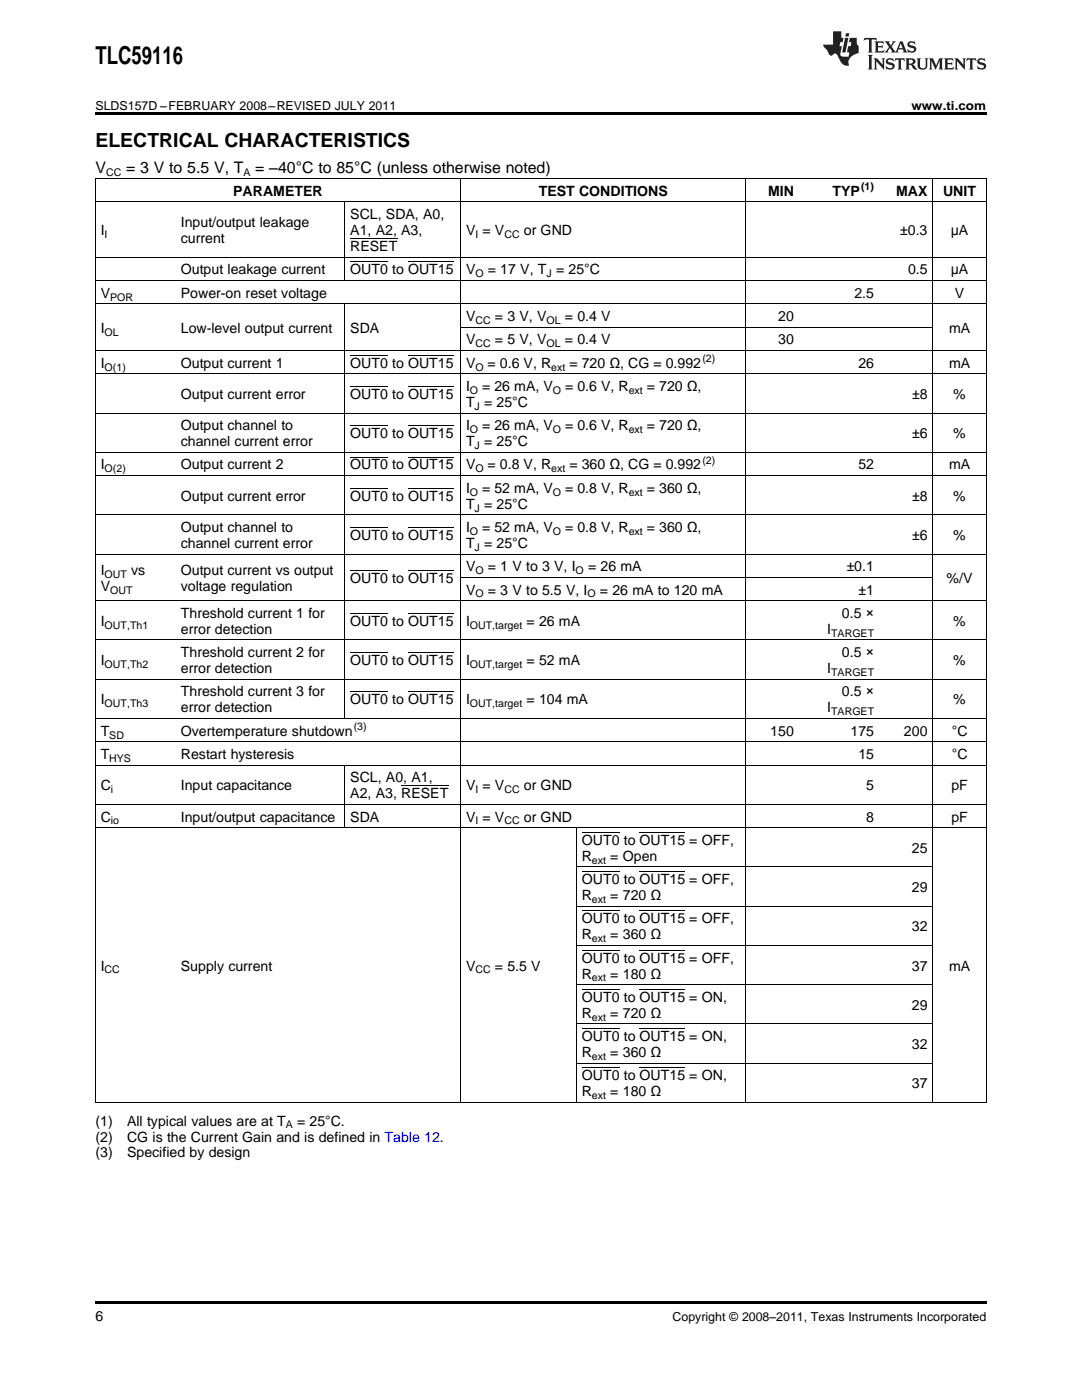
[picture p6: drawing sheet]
<svg xmlns="http://www.w3.org/2000/svg" width="216mm" height="279mm" viewBox="0 0 216 279" stroke-linecap="round" stroke-linejoin="round" font-family="sans-serif">
<defs><g id="words">
<text font-size="4.9" x="19" y="12.8">TLC59116</text>
<text font-size="3.9" x="19" y="29.3">ELECTRICAL CHARACTERISTICS</text>
<g font-size="3.2">
<text x="19" y="34.4">V</text>
<text x="25.2" y="34.4">= 3 V to 5.5 V, T</text>
<text x="50.9" y="34.4">= –40°C to 85°C (unless otherwise noted)</text>
</g>
<g font-size="2.8">
<text x="46.5" y="39.1">PARAMETER</text>
<text x="107.5" y="39.1">TEST CONDITIONS</text>
<text x="153.2" y="39.1">MIN</text>
<text x="166.1" y="39.1">TYP</text>
<text x="178.8" y="39.1">MAX</text>
<text x="188.2" y="39.1">UNIT</text>
<text x="20.1" y="46.9">I</text>
<text x="36.1" y="45.3">Input/output leakage</text>
<text x="69.9" y="43.7">SCL, SDA, A0,</text>
<text x="69.9" y="46.9">A1, A2, A3,</text>
<text x="93" y="46.9">V = V</text>
<text x="104.5" y="46.9">or GND</text>
<text x="179.6" y="46.9">±0.3</text>
<text x="189.7" y="46.9">μA</text>
<text x="36.1" y="48.5">current</text>
<text x="69.9" y="50.1">RESET</text>
<text x="20.1" y="59.4">V</text>
<text x="36.1" y="54.8">Output leakage current</text>
<text x="36.1" y="59.4">Power-on reset voltage</text>
<text x="69.9" y="54.8">OUT0 to OUT15</text>
<text x="93" y="54.8">V</text>
<text x="97.3" y="54.8">= 17 V, T = 25°C</text>
<text x="170.5" y="59.4">2.5</text>
<text x="181.2" y="54.8">0.5</text>
<text x="189.7" y="54.8">μA</text>
<text x="190.5" y="59.4">V</text>
<text x="93" y="64.1">V</text>
<text x="98.7" y="64.1">= 3 V, V</text>
<text x="112.7" y="64.1">= 0.4 V</text>
<text x="155.3" y="64.1">20</text>
<text x="20.1" y="66.4">I</text>
<text x="36.1" y="66.4">Low-level output current</text>
<text x="69.9" y="66.4">SDA</text>
<text x="93" y="68.7">V</text>
<text x="98.7" y="68.7">= 5 V, V</text>
<text x="112.7" y="68.7">= 0.4 V</text>
<text x="155.3" y="68.7">30</text>
<text x="189.4" y="66.4">mA</text>
<text x="20.1" y="73.4">I</text>
<text x="36.1" y="73.4">Output current 1</text>
<text x="69.9" y="73.4">OUT0 to OUT15</text>
<text x="93" y="73.4">V</text>
<text x="97.3" y="73.4">= 0.6 V, R</text>
<text x="113.6" y="73.4">= 720 Ω, CG = 0.992</text>
<text x="171.3" y="73.4">26</text>
<text x="189.4" y="73.4">mA</text>
<text x="36.1" y="79.6">Output current error</text>
<text x="69.9" y="79.6">OUT0 to OUT15</text>
<text x="93" y="78">I</text>
<text x="93" y="81.2">T = 25°C</text>
<text x="96.2" y="78">= 26 mA, V</text>
<text x="112.7" y="78">= 0.6 V, R</text>
<text x="129.1" y="78">= 720 Ω,</text>
<text x="182" y="79.6">±8</text>
<text x="190.2" y="79.6">%</text>
<text x="36.1" y="85.9">Output channel to</text>
<text x="36.1" y="89">channel current error</text>
<text x="69.9" y="87.5">OUT0 to OUT15</text>
<text x="93" y="85.9">I</text>
<text x="93" y="89">T = 25°C</text>
<text x="96.2" y="85.9">= 26 mA, V</text>
<text x="112.7" y="85.9">= 0.6 V, R</text>
<text x="129.1" y="85.9">= 720 Ω,</text>
<text x="182" y="87.5">±6</text>
<text x="190.2" y="87.5">%</text>
<text x="20.1" y="93.7">I</text>
<text x="36.1" y="93.7">Output current 2</text>
<text x="69.9" y="93.7">OUT0 to OUT15</text>
<text x="93" y="93.7">V</text>
<text x="97.3" y="93.7">= 0.8 V, R</text>
<text x="113.6" y="93.7">= 360 Ω, CG = 0.992</text>
<text x="171.3" y="93.7">52</text>
<text x="189.4" y="93.7">mA</text>
<text x="36.1" y="99.9">Output current error</text>
<text x="69.9" y="99.9">OUT0 to OUT15</text>
<text x="93" y="98.4">I</text>
<text x="93" y="101.5">T = 25°C</text>
<text x="96.2" y="98.4">= 52 mA, V</text>
<text x="112.7" y="98.4">= 0.8 V, R</text>
<text x="129.1" y="98.4">= 360 Ω,</text>
<text x="182" y="99.9">±8</text>
<text x="190.2" y="99.9">%</text>
<text x="36.1" y="106.2">Output channel to</text>
<text x="69.9" y="107.8">OUT0 to OUT15</text>
<text x="93" y="106.2">I</text>
<text x="96.2" y="106.2">= 52 mA, V</text>
<text x="112.7" y="106.2">= 0.8 V, R</text>
<text x="129.1" y="106.2">= 360 Ω,</text>
<text x="182" y="107.8">±6</text>
<text x="190.2" y="107.8">%</text>
<text x="36.1" y="109.4">channel current error</text>
<text x="93" y="109.4">T = 25°C</text>
<text x="20.1" y="114.8">I</text>
<text x="20.1" y="117.9">V</text>
<text x="26.2" y="114.8">vs</text>
<text x="36.1" y="114.8">Output current vs output</text>
<text x="36.1" y="117.9">voltage regulation</text>
<text x="69.9" y="116.3">OUT0 to OUT15</text>
<text x="93" y="114">V</text>
<text x="93" y="118.7">V</text>
<text x="97.3" y="114">= 1 V to 3 V, I</text>
<text x="97.3" y="118.7">= 3 V to 5.5 V, I</text>
<text x="117.3" y="114">= 26 mA</text>
<text x="119.7" y="118.7">= 26 mA to 120 mA</text>
<text x="168.9" y="114">±0.1</text>
<text x="171.3" y="118.7">±1</text>
<text x="188.9" y="116.3">%/V</text>
<text x="20.1" y="124.9">I</text>
<text x="36.1" y="123.3">Threshold current 1 for</text>
<text x="69.9" y="124.9">OUT0 to OUT15</text>
<text x="93" y="124.9">I</text>
<text x="105.1" y="124.9">= 26 mA</text>
<text x="168" y="123.3">0.5 ×</text>
<text x="190.2" y="124.9">%</text>
<text x="36.1" y="126.5">error detection</text>
<text x="36.1" y="131.2">Threshold current 2 for</text>
<text x="165.1" y="126.5">I</text>
<text x="168" y="131.2">0.5 ×</text>
<text x="20.1" y="132.8">I</text>
<text x="36.1" y="134.3">error detection</text>
<text x="69.9" y="132.8">OUT0 to OUT15</text>
<text x="93" y="132.8">I</text>
<text x="105.1" y="132.8">= 52 mA</text>
<text x="165.1" y="134.3">I</text>
<text x="190.2" y="132.8">%</text>
<text x="20.1" y="140.6">I</text>
<text x="36.1" y="139">Threshold current 3 for</text>
<text x="36.1" y="142.2">error detection</text>
<text x="69.9" y="140.6">OUT0 to OUT15</text>
<text x="93" y="140.6">I</text>
<text x="105.1" y="140.6">= 104 mA</text>
<text x="165.1" y="142.2">I</text>
<text x="168" y="139">0.5 ×</text>
<text x="190.2" y="140.6">%</text>
<text x="20.1" y="146.8">T</text>
<text x="36.1" y="146.8">Overtemperature shutdown</text>
<text x="153.7" y="146.8">150</text>
<text x="169.7" y="146.8">175</text>
<text x="180.4" y="146.8">200</text>
<text x="189.9" y="146.8">°C</text>
<text x="20.1" y="151.5">T</text>
<text x="36.1" y="151.5">Restart hysteresis</text>
<text x="171.3" y="151.5">15</text>
<text x="189.9" y="151.5">°C</text>
<text x="20.1" y="157.7">C</text>
<text x="36.1" y="157.7">Input capacitance</text>
<text x="69.9" y="156.1">SCL, A0, A1,</text>
<text x="69.9" y="159.3">A2, A3, RESET</text>
<text x="93" y="157.7">V = V</text>
<text x="104.5" y="157.7">or GND</text>
<text x="172.9" y="157.7">5</text>
<text x="189.8" y="157.7">pF</text>
<text x="20.1" y="164">C</text>
<text x="36.1" y="164">Input/output capacitance</text>
<text x="69.9" y="164">SDA</text>
<text x="93" y="164">V = V</text>
<text x="104.5" y="164">or GND</text>
<text x="172.9" y="164">8</text>
<text x="189.8" y="164">pF</text>
<text x="116.1" y="168.6">OUT0 to OUT15 = OFF,</text>
<text x="116.1" y="171.8">R</text>
<text x="121.8" y="171.8">= Open</text>
<text x="182" y="170.2">25</text>
<text x="116.1" y="176.5">OUT0 to OUT15 = OFF,</text>
<text x="116.1" y="179.6">R</text>
<text x="121.8" y="179.6">= 720 Ω</text>
<text x="182" y="178">29</text>
<text x="116.1" y="184.3">OUT0 to OUT15 = OFF,</text>
<text x="182" y="185.9">32</text>
<text x="116.1" y="187.5">R</text>
<text x="121.8" y="187.5">= 360 Ω</text>
<text x="20.1" y="193.7">I</text>
<text x="36.1" y="193.7">Supply current</text>
<text x="93" y="193.7">V</text>
<text x="98.7" y="193.7">= 5.5 V</text>
<text x="116.1" y="192.1">OUT0 to OUT15 = OFF,</text>
<text x="116.1" y="195.3">R</text>
<text x="121.8" y="195.3">= 180 Ω</text>
<text x="182" y="193.7">37</text>
<text x="189.4" y="193.7">mA</text>
<text x="116.1" y="200">OUT0 to OUT15 = ON,</text>
<text x="116.1" y="203.1">R</text>
<text x="121.8" y="203.1">= 720 Ω</text>
<text x="182" y="201.5">29</text>
<text x="116.1" y="207.8">OUT0 to OUT15 = ON,</text>
<text x="182" y="209.4">32</text>
<text x="116.1" y="211">R</text>
<text x="116.1" y="215.6">OUT0 to OUT15 = ON,</text>
<text x="121.8" y="211">= 360 Ω</text>
<text x="116.1" y="218.8">R</text>
<text x="121.8" y="218.8">= 180 Ω</text>
<text x="182" y="217.2">37</text>
<text x="19" y="224.6">(1)</text>
<text x="19" y="227.8">(2)</text>
<text x="25.4" y="224.6">All typical values are at T</text>
<text x="25.4" y="227.8">CG is the Current Gain and is defined in Table 12.</text>
<text x="59.3" y="224.6">= 25°C.</text>
<text x="19" y="231">(3)</text>
<text x="25.4" y="231">Specified by design</text>
<text x="19" y="263.6">6</text>
</g>
<g font-size="2.5">
<text x="19" y="21.9">SLDS157D –FEBRUARY 2008–REVISED JULY 2011</text>
<text x="181.9" y="21.9">www.ti.com</text>
<text x="134.2" y="263.6">Copyright © 2008–2011, Texas Instruments Incorporated</text>
</g>
<g font-size="2.1">
<text x="21.2" y="35.1">CC</text>
<text x="48.6" y="35.1">A</text>
<text x="171.8" y="38">(1)</text>
<text x="20.9" y="47.5">I</text>
<text x="94.9" y="47.5">I</text>
<text x="100.6" y="47.5">CC</text>
<text x="22" y="60">POR</text>
<text x="94.9" y="55.3">O</text>
<text x="109" y="55.3">J</text>
<text x="94.9" y="64.6">CC</text>
<text x="109" y="64.6">OL</text>
<text x="20.9" y="67">OL</text>
<text x="94.9" y="69.3">CC</text>
<text x="109" y="69.3">OL</text>
<text x="20.9" y="73.9">O(1)</text>
<text x="94.9" y="73.9">O</text>
<text x="110" y="73.9">ext</text>
<text x="140.2" y="72.2">(2)</text>
<text x="93.8" y="78.6">O</text>
<text x="94.7" y="81.8">J</text>
<text x="110.3" y="78.6">O</text>
<text x="125.4" y="78.6">ext</text>
<text x="93.8" y="86.4">O</text>
<text x="94.7" y="89.6">J</text>
<text x="110.3" y="86.4">O</text>
<text x="125.4" y="86.4">ext</text>
<text x="20.9" y="94.3">O(2)</text>
<text x="94.9" y="94.3">O</text>
<text x="110" y="94.3">ext</text>
<text x="140.2" y="92.6">(2)</text>
<text x="93.8" y="98.9">O</text>
<text x="110.3" y="98.9">O</text>
<text x="125.4" y="98.9">ext</text>
<text x="93.8" y="106.8">O</text>
<text x="94.7" y="102.1">J</text>
<text x="110.3" y="106.8">O</text>
<text x="125.4" y="106.8">ext</text>
<text x="94.7" y="109.9">J</text>
<text x="20.9" y="115.3">OUT</text>
<text x="22" y="118.5">OUT</text>
<text x="94.9" y="114.6">O</text>
<text x="94.9" y="119.2">O</text>
<text x="114.9" y="114.6">O</text>
<text x="117.2" y="119.2">O</text>
<text x="20.9" y="125.5">OUT,Th1</text>
<text x="93.8" y="125.5">OUT,target</text>
<text x="165.8" y="127.1">TARGET</text>
<text x="20.9" y="133.3">OUT,Th2</text>
<text x="93.8" y="133.3">OUT,target</text>
<text x="165.8" y="134.9">TARGET</text>
<text x="20.9" y="141.1">OUT,Th3</text>
<text x="93.8" y="141.1">OUT,target</text>
<text x="165.8" y="142.7">TARGET</text>
<text x="21.8" y="147.4">SD</text>
<text x="70.6" y="145.7">(3)</text>
<text x="21.8" y="152">HYS</text>
<text x="22.1" y="158.3">i</text>
<text x="94.9" y="158.3">I</text>
<text x="100.6" y="158.3">CC</text>
<text x="22.1" y="164.5">io</text>
<text x="94.9" y="164.5">I</text>
<text x="100.6" y="164.5">CC</text>
<text x="118.1" y="172.4">ext</text>
<text x="118.1" y="180.2">ext</text>
<text x="118.1" y="188">ext</text>
<text x="20.9" y="194.3">CC</text>
<text x="94.9" y="194.3">CC</text>
<text x="118.1" y="195.9">ext</text>
<text x="118.1" y="203.7">ext</text>
<text x="118.1" y="211.5">ext</text>
<text x="118.1" y="219.4">ext</text>
<text x="57" y="225.2">A</text>
</g>
</g></defs>
<g fill="#231f20">
<path d="M172.5 7.6l-.1 .5 .4-.2h.6v.1v2.1l-.2 .4h.9l-.2-.4v-2.1l.1-.1h.5l.5 .2-.2-.5zM174.5 8.3l.2 .3v1.5l-.2 .4h1.8l.2-.6a1.04 1.04 0 0 1-1.3 .2v-.7h.6l.3 .2v-.6l-.3 .2h-.6v-.6l.8-.1 .4 .3-.2-.5zM176.5 8.3l.9 1.1-.9 1.1h.8l-.2-.2 .4-.7 .5 .7-.2 .2h1.5l-.2-.2 .2-.4h.9l.1 .4-.2 .2h1l-.3-.3-.7-1.9h-.5l-.9 2-.8-1 .9-1h-.8l.1 .3-.4 .5-.3-.6 .1-.2zM179.7 8.6l.4 1h-.7zM181.3 8.4a.63 .63 0 0 0-.2 .7 .63 .63 0 0 0 .6 .4l.6 .2 .1 .2a.75 .75 0 0 1-.7 .4 .75 .75 0 0 1-.6-.5l.1 .7 .1-.1a1.11 1.11 0 0 0 1.5-.6 1.13 1.13 0 0 0-1.2-.8l-.1-.4a1.04 1.04 0 0 1 1.2 .2l-.2-.5-.2 .1-.4-.2zM173.2 10.9l.2 .4v2.2l-.2 .4h1l-.3-.4v-2.2l.3-.4zM174.3 11.6l.3 .4v1.5l-.3 .4h.8l-.2-.4v-1.3l1.5 1.7v-1.9l.2-.4h-.7l.2 .4v.9l-1.1-1.3zM177 11.8a.62 .62 0 0 0-.2 .7 .62 .62 0 0 0 .6 .4l.6 .1 .1 .3a.76 .76 0 0 1-.7 .3 .76 .76 0 0 1-.7-.4l.2 .7 .1-.1a1.11 1.11 0 0 0 1.5-.6 1.13 1.13 0 0 0-1.2-.8l-.1-.4a1.04 1.04 0 0 1 1.2 .2l-.2-.6-.2 .1-.5-.1zM178.7 11.6l-.2 .6a.61 .61 0 0 1 .8-.3v1.6l-.2 .4h.9l-.2-.4v-1.6a.63 .63 0 0 1 .7 .3l-.1-.6zM180.6 11.6l.3 .4v1.5l-.3 .4h1l-.2-.2-.1-.8 .6 .2a.76 .76 0 0 0 1.2 .7l-1-1a.58 .58 0 0 0 .6-.5 .58 .58 0 0 0-.5-.6zM181.4 11.9h.1a.45 .45 0 0 1 .5 .1 .45 .45 0 0 1 .1 .5l-.8 .2zM182.9 11.6l.2 .2a2.17 2.17 0 0 0 .3 1.9 .99 .99 0 0 0 1.6-.6v-1.1l.2-.4h-.7l.2 .2a1.92 1.92 0 0 1-.2 1.8 .6 .6 0 0 1-.9-.5v-1.1l.2-.4zM185.4 11.6l.2 .4v1.5l-.2 .4h.7l-.2-.4v-1.4l.8 1.8 .8-1.8v1.4l-.2 .4h.9l-.2-.4v-1.5l.2-.4h-.8l-.6 1.5-.6-1.5zM188.4 11.6l.2 .4v1.5l-.2 .4h1.8l.1-.6a1.04 1.04 0 0 1-1.2 .1v-.6h.5l.4 .2v-.6l-.4 .2h-.5v-.7h.8l.3 .3-.1-.6zM190.5 11.6l.2 .4v1.5l-.2 .4h.7l-.2-.4v-1.3l1.5 1.7v-1.9l.2-.4h-.7l.2 .4v.9l-1.1-1.3zM192.9 11.6l-.1 .6a.61 .61 0 0 1 .7-.3l.1 1.6-.3 .4h1l-.3-.4 .1-1.6a.63 .63 0 0 1 .7 .3l-.1-.6zM195.2 11.8a.62 .62 0 0 0-.2 .7 .62 .62 0 0 0 .6 .4l.6 .1 .1 .3a.76 .76 0 0 1-.7 .3 .76 .76 0 0 1-.6-.4l.1 .7 .1-.1a1.11 1.11 0 0 0 1.6-.6 1.13 1.13 0 0 0-1.3-.8l-.1-.4a1.04 1.04 0 0 1 1.2 .2l-.1-.6-.2 .1-.5-.1z"/>
<path d="M166.2 6.3v2.6h-1.9v.4l.8 .9a.91 .91 0 0 0 1 .8 .56 .56 0 0 1 .5-.3 .56 .56 0 0 1 .5 .3l.4 .8a1.53 1.53 0 0 0 1.9 1.2 1.54 1.54 0 0 1 1-2.1l.9-.3v-1.4a1.52 1.52 0 0 1-.4-1.6h-1.3l-.2 .8h.5l-.2 .8h-.5l-.1 1v.2l.4 .1-.2 .8a1.93 1.93 0 0 1-1.6-.3l.3-1.8h-.5l.2-.8h.4l.2-.8h-.4v-1.3zM168.6 7.6l-.6 2.9h.7l.6-2.9zM168.8 6.6l-.1 .7h.6l.2-.7z"/>
</g>
<path d="M19 22.5h177.8v.5h-177.8zM19 259.7h177.8v.5h-177.8z" fill="#000"/>
<g fill="none" stroke="#000" stroke-width=".2">
<path d="M19 35.6h177.8M19.1 35.7v184.4M91.9 35.7v184.4M148.8 35.7v184.4M186.1 35.7v184.4M196.8 35.7v184.4M19 56h177.8M19 51.3h177.8M19 40.3h177.8M68.8 40.4v15.6M69.9 52.3h7.5M69.9 47.6h9.4"/>
<path d="M81.4 52.3h9.1M19 74.6h177.8M19 69.9h177.8M19 60.6h177.8M68.8 60.7v82.7M69.9 77.1h7.5M69.9 70.9h7.5M81.4 77.1h9.1M81.4 70.9h9.1M91.9 65.3h94.3M19 94.9h177.8M19 90.3h177.8"/>
<path d="M19 82.4h177.8M69.9 97.5h7.5M69.9 91.2h7.5M69.9 85h7.5M81.4 97.5h9.1M81.4 91.2h9.1M81.4 85h9.1M19 119.9h177.8M19 110.6h177.8M19 102.7h177.8M69.9 113.9h7.5M69.9 105.3h7.5"/>
<path d="M81.4 113.9h9.1M81.4 105.3h9.1M91.9 115.2h94.3M19 135.6h177.8M19 127.7h177.8M69.9 138.1h7.5M69.9 130.3h7.5M69.9 122.4h7.5M81.4 138.1h9.1M81.4 130.3h9.1M81.4 122.4h9.1M19 152.7h177.8"/>
<path d="M19 148h177.8M19 143.4h177.8M68.8 152.8v12.4M80 156.8h9.4M19 165.2h177.8M19 160.5h177.8M115 165.2v54.9M115 173h71.2M116.1 174h7.5M116.1 166.1h7.5M127.6 174h9.1M127.6 166.1h9.1"/>
<path d="M115 196.5h71.2M115 188.7h71.2M115 180.9h71.2M116.1 197.5h7.5M116.1 189.6h7.5M116.1 181.8h7.5M127.6 197.5h9.1M127.6 189.6h9.1M127.6 181.8h9.1M115 212.2h71.2M115 204.3h71.2M116.1 213.1h7.5"/>
<path d="M116.1 205.3h7.5M127.6 213.1h9.1M127.6 205.3h9.1M19 220h177.8"/>
</g>
<use href="#words"/>
</svg>
